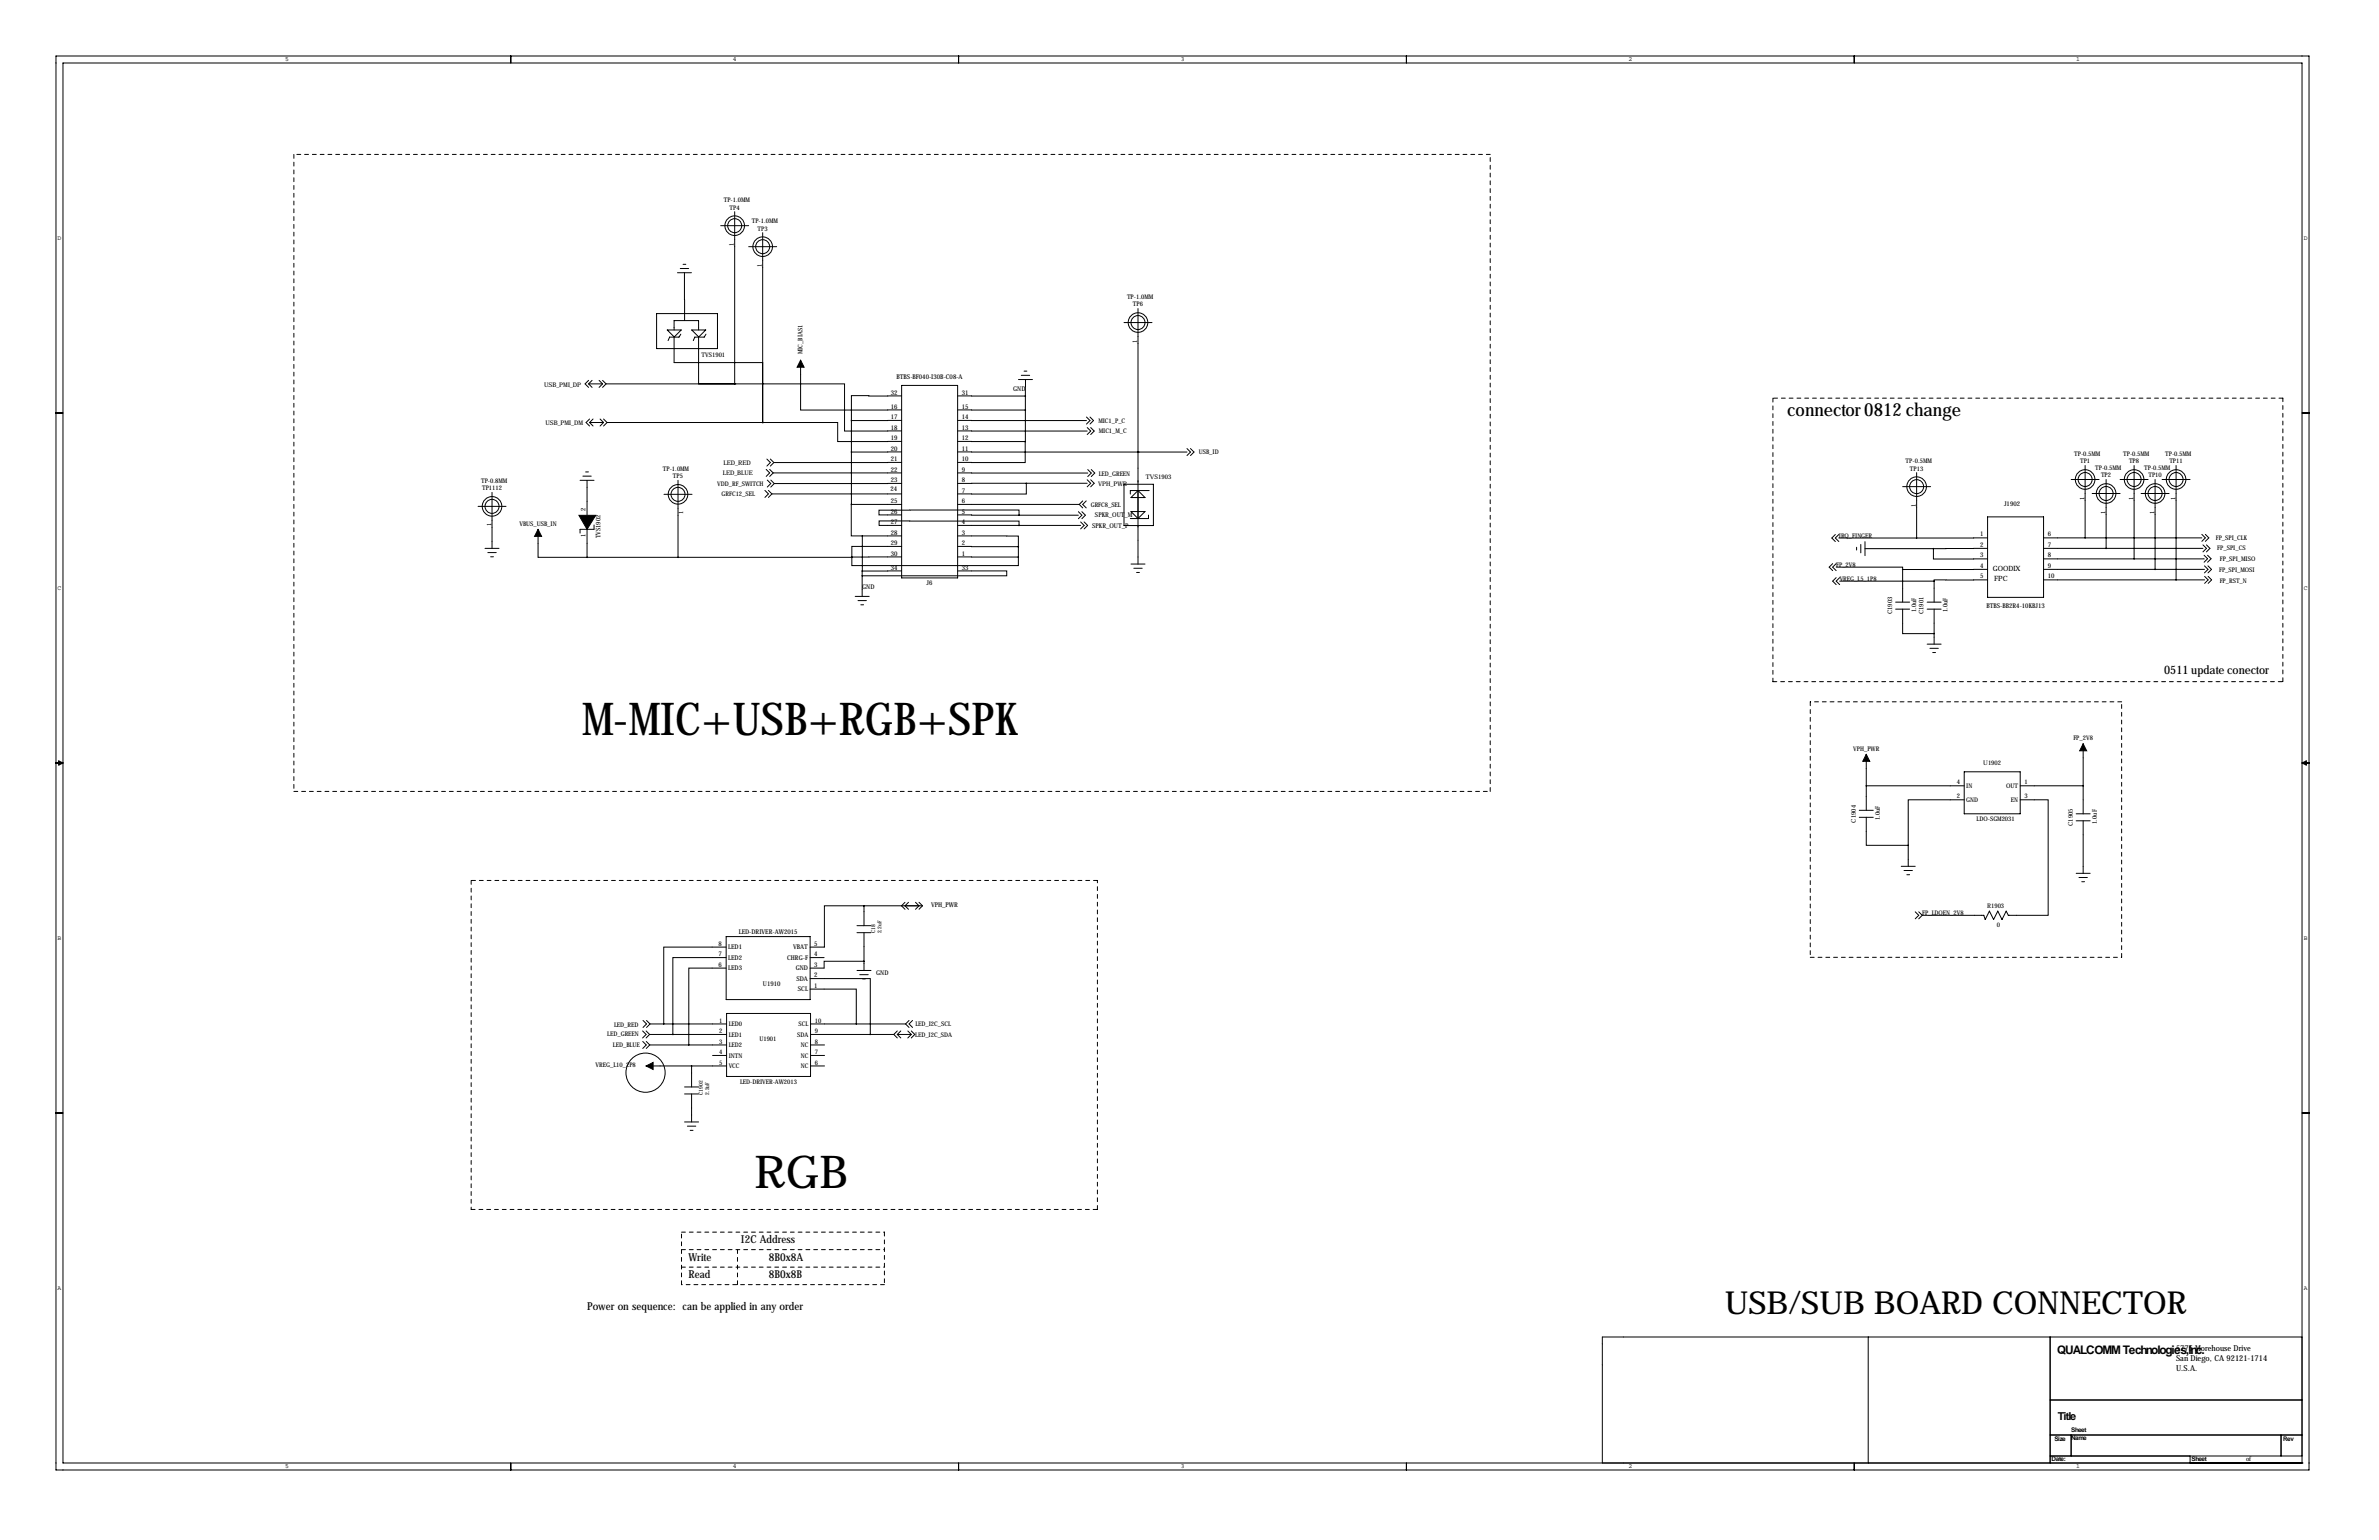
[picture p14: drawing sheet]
<svg xmlns="http://www.w3.org/2000/svg" width="864mm" height="559mm" viewBox="0 0 864 559" stroke-linecap="round" stroke-linejoin="round" font-family="sans-serif">
<defs><g id="words">
<g font-size="16.5">
<text x="211.2" y="266.5">M-MIC+USB+RGB+SPK</text>
<text x="273.9" y="431.2">RGB</text>
</g>
<text font-size="11.5" x="626.1" y="476.8">USB/SUB BOARD CONNECTOR</text>
<text font-size="6.6" x="648.8" y="150.9">connector 0812 change</text>
<g font-size="4.3">
<text x="785.6" y="244.5">0511 update conector</text>
<text x="746.8" y="491.2">QUALCOMM Technologies,Inc.</text>
</g>
<g font-size="4">
<text x="269" y="451.1">I2C Address</text>
<text x="249.9" y="457.5">W</text>
<text x="253.1" y="457.5">rite</text>
<text x="279.1" y="457.5">8B0x8A</text>
<text x="249.9" y="463.8">Read</text>
<text x="279.1" y="463.8">8B0x8B</text>
<text x="213.1" y="475.3">Power on sequence: can be applied in any order</text>
<text x="747" y="515.1">Title</text>
</g>
<g font-size="3">
<text x="789.9" y="490.1">5775 Morehouse Drive</text>
<text x="789.9" y="497.6">U.S.A.</text>
<text x="789.9" y="493.8">San Diego, CA 92121-1714</text>
</g>
<g font-size="2.6">
<text x="723.4" y="207.3">GOODIX</text>
<text x="723.8" y="210.9">FPC</text>
</g>
<g font-size="2.4">
<text x="325.4" y="137.6">BTBS-BF040-I30B-C08-A</text>
<text x="323.3" y="143.2">32</text>
<text x="349.1" y="143.2">31</text>
<text x="367.8" y="141.9">GND</text>
<text x="323.3" y="148.2">16</text>
<text x="349.1" y="148.2">15</text>
<text x="323.3" y="152">17</text>
<text x="323.3" y="155.9">18</text>
<text x="349.1" y="152">14</text>
<text x="349.1" y="155.9">13</text>
<text x="323.3" y="159.7">19</text>
<text x="349.1" y="159.7">12</text>
<text x="323.3" y="167.3">21</text>
<text x="323.3" y="163.5">20</text>
<text x="349.1" y="167.3">10</text>
<text x="349.1" y="163.5">11</text>
<text x="323.3" y="171.1">22</text>
<text x="349.1" y="171.1">9</text>
<text x="323.2" y="178.3">24</text>
<text x="323.3" y="174.9">23</text>
<text x="349.1" y="178.7">7</text>
<text x="349.1" y="174.9">8</text>
<text x="323.3" y="182.5">25</text>
<text x="349.1" y="182.5">6</text>
<text x="727.5" y="183.7">J1902</text>
<text x="323.3" y="190.1">27</text>
<text x="323.3" y="186.3">26</text>
<text x="349.1" y="190.1">4</text>
<text x="349.1" y="186.3">5</text>
<text x="396.5" y="191.5">SPKR_OUT_P</text>
<text x="397.5" y="187.6">SPKR_OUT_M</text>
<text x="323.3" y="197.8">29</text>
<text x="323.3" y="194">28</text>
<text x="349.1" y="197.8">2</text>
<text x="349.1" y="194">3</text>
<text x="718.8" y="194.7">1</text>
<text x="743.4" y="194.7">6</text>
<text x="323.3" y="201.6">30</text>
<text x="349.1" y="201.6">1</text>
<text x="718.8" y="198.5">2</text>
<text x="718.8" y="202.3">3</text>
<text x="743.4" y="198.5">7</text>
<text x="743.4" y="202.3">8</text>
<text x="323.3" y="206.7">34</text>
<text x="349.1" y="206.7">33</text>
<text x="718.8" y="206.1">4</text>
<text x="718.8" y="209.9">5</text>
<text x="743.4" y="206.1">9</text>
<text x="743.4" y="209.9">10</text>
<text x="313" y="213.9">GND</text>
<text x="336.4" y="212.4">J6</text>
<text x="721.1" y="220.7">BTBS-BB2R4-10KBJ13</text>
<text x="338" y="329.2">VPH_PW</text>
<text x="346.4" y="329.2">R</text>
<text x="268.2" y="338.8">LED-DRIVER-AW</text>
<text x="284.6" y="338.8">2015</text>
<text x="260.9" y="347">7</text>
<text x="260.9" y="343.2">8</text>
<text x="264.4" y="344.5">LED1</text>
<text x="287.9" y="344.5">VBAT</text>
<text x="295.6" y="347">4</text>
<text x="295.6" y="343.2">5</text>
<text x="260.9" y="350.8">6</text>
<text x="264.4" y="352.1">LED3</text>
<text x="264.4" y="348.3">LED2</text>
<text x="285.7" y="348.3">CHRG-F</text>
<text x="288.8" y="352.1">GND</text>
<text x="295.6" y="350.8">3</text>
<text x="318.1" y="353.8">GND</text>
<text x="277" y="357.8">U1910</text>
<text x="289.1" y="355.9">SDA</text>
<text x="289.7" y="359.7">SCL</text>
<text x="295.6" y="358.4">1</text>
<text x="295.6" y="354.6">2</text>
</g>
<g font-size="2.3">
<text x="103.5" y="22.2">5</text>
<text x="266" y="22.2">4</text>
<text x="428.6" y="22.2">3</text>
<text x="591.2" y="22.2">2</text>
<text x="753.7" y="22.2">1</text>
<text x="262.7" y="73.3">TP-1.0MM</text>
<text x="264.9" y="76">TP4</text>
<text x="272.9" y="81">TP-1.0MM</text>
<text x="275" y="83.7">TP3</text>
<text x="20.9" y="87">D</text>
<text x="266.4" y="89.2" transform="rotate(-90 266.4 89.2)">1</text>
<text x="836.3" y="87">D</text>
<text x="276.6" y="96.8" transform="rotate(-90 276.6 96.8)">1</text>
<text x="409.1" y="108.5">TP-1.0MM</text>
<text x="411.3" y="111.2">TP6</text>
<text x="412.9" y="124.3" transform="rotate(-90 412.9 124.3)">1</text>
<text x="254.7" y="129.5">TVS1901</text>
<text x="291.3" y="128.5" transform="rotate(-90 291.3 128.5)">MIC_BIAS1</text>
<text x="197.5" y="140.4">USB_PMI_DP</text>
<text x="198" y="154.4">USB_PMI_DM</text>
<text x="398.7" y="153.4">MIC1_P_C</text>
<text x="398.9" y="157">MIC1_M_C</text>
<text x="435.2" y="164.8">USB_ID</text>
<text x="752.9" y="165.4">TP-0.5MM</text>
<text x="770.7" y="165.4">TP-0.5MM</text>
<text x="786" y="165.4">TP-0.5MM</text>
<text x="240.6" y="170.8">TP-1.0MM</text>
<text x="244.3" y="173.5">TP5</text>
<text x="262.4" y="172.5">LED_BLUE</text>
<text x="262.6" y="168.8">LED_RED</text>
<text x="398.8" y="172.8">LED_GREEN</text>
<text x="416" y="173.7">TVS1903</text>
<text x="691.8" y="168">TP-0.5MM</text>
<text x="693.3" y="170.7">TP13</text>
<text x="755.1" y="168.1">TP1</text>
<text x="760.6" y="170.5">TP-0.5MM</text>
<text x="762.7" y="173.2">TP2</text>
<text x="772.9" y="168.1">TP8</text>
<text x="778.3" y="170.5">TP-0.5MM</text>
<text x="779.9" y="173.2">TP10</text>
<text x="787.5" y="168.1">TP11</text>
<text x="174.6" y="175.2">TP-0.8MM</text>
<text x="175" y="177.9">TP1112</text>
<text x="260.4" y="176.2">VDD_RF_SW</text>
<text x="272.3" y="176.2">ITCH</text>
<text x="398.6" y="176.5">VPH_PWR</text>
<text x="212.6" y="185.5" transform="rotate(-90 212.6 185.5)">2</text>
<text x="261.9" y="180.1">GRFC12_SEL</text>
<text x="395.9" y="183.8">GRFC8_SEL</text>
<text x="695.5" y="183.9" transform="rotate(-90 695.5 183.9)">1</text>
<text x="756.7" y="181.3" transform="rotate(-90 756.7 181.3)">1</text>
<text x="774.4" y="181.3" transform="rotate(-90 774.4 181.3)">1</text>
<text x="789.7" y="181.3" transform="rotate(-90 789.7 181.3)">1</text>
<text x="178.4" y="191" transform="rotate(-90 178.4 191)">1</text>
<text x="188.5" y="190.8">VBUS_USB_IN</text>
<text x="248" y="186.7" transform="rotate(-90 248 186.7)">1</text>
<text x="764.3" y="186.4" transform="rotate(-90 764.3 186.4)">1</text>
<text x="782.1" y="186.4" transform="rotate(-90 782.1 186.4)">1</text>
<text x="212.6" y="194.8" transform="rotate(-90 212.6 194.8)">1</text>
<text x="218" y="195.3" transform="rotate(-90 218 195.3)">TVS1902</text>
<text x="667.5" y="195.2">IRQ_FINGER</text>
<text x="804.4" y="196">FP_SPI_CLK</text>
<text x="804.9" y="199.6">FP_SPI_CS</text>
<text x="805.8" y="203.5">FP_SPI_MISO</text>
<text x="666.5" y="205.8">FP_2V8</text>
<text x="805.6" y="207.5">FP_SPI_MOSI</text>
<text x="20.9" y="214">C</text>
<text x="667.8" y="210.9">VREG_L5_1P8</text>
<text x="805.8" y="211.5">FP_RST_N</text>
<text x="836.3" y="214">C</text>
<text x="686.9" y="222.9" transform="rotate(-90 686.9 222.9)">C1903</text>
<text x="695.6" y="222.1" transform="rotate(-90 695.6 222.1)">1.0uF</text>
<text x="698.3" y="222.9" transform="rotate(-90 698.3 222.9)">C1901</text>
<text x="707" y="222.1" transform="rotate(-90 707 222.1)">1.0uF</text>
<text x="752.7" y="268.6">FP_2V8</text>
<text x="672.7" y="272.4">VPH_PW</text>
<text x="680.9" y="272.4">R</text>
<text x="720" y="277.5">U1902</text>
<text x="710.3" y="284.6">4</text>
<text x="713.8" y="285.9">IN</text>
<text x="728.2" y="285.9">OUT</text>
<text x="734.9" y="284.6">1</text>
<text x="710.3" y="289.7">2</text>
<text x="713.8" y="291">GND</text>
<text x="730" y="291">EN</text>
<text x="734.9" y="289.7">3</text>
<text x="673.7" y="298.5" transform="rotate(-90 673.7 298.5)">C1904</text>
<text x="682.4" y="297.7" transform="rotate(-90 682.4 297.7)">1.0uF</text>
<text x="717.5" y="297.9">LDO-SGM2031</text>
<text x="752.4" y="299.7" transform="rotate(-90 752.4 299.7)">C1905</text>
<text x="761.1" y="299" transform="rotate(-90 761.1 299)">1.0uF</text>
<text x="721.4" y="329.6">R1903</text>
<text x="697.8" y="332.1">FP_LDOEN_2V8</text>
<text x="20.9" y="341">B</text>
<text x="724.9" y="336.3">0</text>
<text x="836.3" y="341">B</text>
<text x="261" y="371">1</text>
<text x="295.8" y="371">10</text>
<text x="220.4" y="376.1">LED_GREEN</text>
<text x="222.9" y="372.6">LED_RED</text>
<text x="261" y="374.9">2</text>
<text x="264.5" y="372.4">LED0</text>
<text x="264.5" y="376.2">LED1</text>
<text x="275.7" y="377.8">U1901</text>
<text x="289.4" y="376.2">SDA</text>
<text x="289.9" y="372.4">SCL</text>
<text x="295.8" y="374.9">9</text>
<text x="332.2" y="376.4">LED_I2C_SDA</text>
<text x="332.3" y="372.3">LED_I2C_SCL</text>
<text x="222.5" y="379.8">LED_BLUE</text>
<text x="261" y="378.7">3</text>
<text x="261" y="382.5">4</text>
<text x="264.5" y="380">LED2</text>
<text x="264.5" y="383.8">INTN</text>
<text x="290.7" y="380">NC</text>
<text x="290.7" y="383.8">NC</text>
<text x="295.8" y="378.7">8</text>
<text x="295.8" y="382.5">7</text>
<text x="216.2" y="387.2">VREG_L10_2P8</text>
<text x="261" y="386.3">5</text>
<text x="264.5" y="387.6">VCC</text>
<text x="290.7" y="387.6">NC</text>
<text x="295.8" y="386.3">6</text>
<text x="268.6" y="393.2">LED-DRIVER-AW</text>
<text x="284.6" y="393.2">2013</text>
<text x="20.9" y="468">A</text>
<text x="836.3" y="468">A</text>
<text x="751.8" y="519.6">Sheet</text>
<text x="745.7" y="522.7">Size</text>
<text x="751.8" y="522.5">Name</text>
<text x="828.8" y="523">Rev</text>
<text x="103.5" y="532.8">5</text>
<text x="266" y="532.8">4</text>
<text x="428.6" y="532.8">3</text>
<text x="591.2" y="532.8">2</text>
<text x="744.7" y="530.1">Date:</text>
<text x="753.7" y="532.8">1</text>
<text x="795.5" y="530.1">Sheet</text>
<text x="815.3" y="530.1">of</text>
</g>
<g font-size="2">
<text x="317.7" y="338.7" transform="rotate(-90 317.7 338.7)">C18</text>
<text x="320" y="338.7" transform="rotate(-90 320 338.7)">2.2uF</text>
<text x="255.1" y="397.2" transform="rotate(-90 255.1 397.2)">C1902</text>
<text x="257.4" y="397.2" transform="rotate(-90 257.4 397.2)">2.2uF</text>
</g>
</g></defs>
<g fill="none" stroke="#000" stroke-width=".36">
<path d="M20.3 20.3h817.9v513.1h-817.9zM22.9 22.9h812.8v508h-812.8zM185.4 20.3v2.6M348 20.3v2.6M510.5 20.3v2.6M673.1 20.3v2.6M266.7 76.8v62.5M245.9 99h5.1M246.9 97.4h3.1M248 95.9h1M248.5 99v17.3M261.6 81.9h10.2"/>
<path d="M271.8 89.5h10.1M276.9 84.4v68.9M238.4 113.8h22.1v12.7h-22.1zM242.2 119.7h5.1l-2.5 2.6zM244.7 119.7v-3.4h8.9v3.4M251.1 119.7h5.1l-2.6 2.6zM408 117h10.2M413.1 112v92.7M213.7 138l-1.3 1.3 1.3 1.3M213.7 139.3l1.2 1.3M213.7 139.3h5M214.9 138l-1.2 1.3"/>
<path d="M217.5 138l1.2 1.3M218.7 138l1.3 1.3M218.7 139.3l-1.2 1.3M220 139.3l-1.3 1.3M220 139.3h46.7M244.7 122.2v9.4h32.2v21.7M247.1 121.3l-.6 1h-3.4l-.6 1.3M253.6 122.4v16.9h13.1M256.3 121.3l-.7 1h-3.4l-.5 1.3M266.7 139.3h.1M266.7 139.3h39.9v17.1h20.7M290.6 130.7v18.1l36.7-.1"/>
<path d="M327.3 139.9h20.3v69.8h-20.3zM369.7 137.7h5.1M370.7 136.2h3.1M371.8 134.7h1M372.3 137.7l-.1 6M20.3 149.9h2.6M214 152l-1.2 1.3 1.2 1.3M214 153.3l1.3 1.3M214 153.3h5.1M215.3 152l-1.3 1.3M217.8 152l1.3 1.3M219.1 152l1.3 1.3"/>
<path d="M219.1 153.3l-1.3 1.3M220.4 153.3l-1.3 1.3M220.4 153.3h56.5M276.9 153.3h27.2v6.9h23.2M276.9 153.3h.1M309.1 152.6v30.4M327.3 143.7l-18.2-.1v9M327.3 152.6h-18.2M347.6 152.6h46.8M347.6 156.4h47.1M347.6 148.7l24.6 .1M347.6 143.7h24.6"/>
<path d="M372.2 148.8v11.4M372.2 143.7v5.1M394.4 151.3l1.3 1.3-1.3 1.3M394.7 155.1l1.2 1.3-1.2 1.3M395.7 151.3l1.3 1.3-1.3 1.3M395.9 155.1l1.3 1.3-1.3 1.3M835.7 149.9h2.5M178.6 178.7v20.3M210.6 174.3h5M211.6 172.8h3M212.6 171.2h1M213.1 174.3v12.7"/>
<path d="M241 179.4h10.2M246.1 174.3v27.9M277.7 178l1.2 1.2-1.2 1.3M278.1 170.3l1.3 1.3-1.3 1.3M278.4 166.6l1.3 1.2-1.3 1.3M278.5 174.2l1.3 1.3-1.3 1.2M278.9 178l1.3 1.2M279.4 170.3l1.3 1.3M279.7 166.6l1.2 1.2M279.8 174.2l1.3 1.3M280.2 179.2h47.1M280.2 179.2l-1.3 1.3"/>
<path d="M280.7 171.6h46.6M280.7 171.6l-1.3 1.3M280.9 167.8l-1.2 1.3M281.1 175.5l-1.3 1.2M327.3 175.4l-46.2 .1M327.3 167.8h-46.4M327.3 164h-18.2M347.6 171.6l47.3 .1M347.6 164h65.5M347.6 160.2h24.6M372.2 160.2v7.6h-24.6M372.6 175.4v3.9l-25-.1"/>
<path d="M372.6 175.4h-25M372.6 175.4h22.1M394.7 174.1l1.2 1.3-1.2 1.2M394.9 170.4l1.2 1.3-1.2 1.2M395.9 174.1l1.3 1.3-1.3 1.2M396.1 170.4l1.3 1.3-1.3 1.2M408 175.7h10.7v15h-10.7zM413.1 164h.1M413.1 164h17.8M417.2 178h-6.9v1.3M430.9 162.8l1.3 1.2-1.3 1.3M432.2 162.8l1.2 1.2-1.2 1.3"/>
<path d="M690.7 176.6h10.1M695.8 171.5v23.7M751.8 174h10.2M756.9 168.9v26.3M759.5 179.1h10.1M764.5 174v25M769.6 174h10.2M774.7 168.9v33.9M777.2 179.1h10.2M782.3 174v32.6M784.9 174h10.1M789.9 168.9v41.5"/>
<path d="M173.5 183.7h10.2M176.1 199h5.1M195.3 192.1v10.1h17.8M213.1 192.1v10.1M215.6 190.5v1.6h-5v1.3M309.1 183l-.1 11.5h4M309.1 183h18.2M313 194.5v12.7M313 194.5h14.3M327.3 198.3h-18.1v3.8M327.3 190.7h-8.2v-1.7l50.8 .1v1.6M327.3 186.8h-8.2v-1.7h50.8v1.8"/>
<path d="M347.6 194.5h22.1v3.9M347.6 198.3l22.1 .1M347.6 186.8l22.3 .1M347.6 190.7h44.7M347.6 183h44.2M369.7 198.4v3.7M369.9 186.9h21.6M391.5 185.7l1.2 1.2-1.2 1.3M391.8 183l1.2 1.3M392.3 189.4l1.2 1.3-1.2 1.2M392.7 185.7l1.3 1.2-1.3 1.3M393 181.8l-1.2 1.2"/>
<path d="M393.5 189.4l1.3 1.3-1.3 1.2M394.3 181.8l-1.3 1.2 1.3 1.3M410.6 185.6h5l-2.5 2.6zM410.6 180.5l2.5-2.5 2.5 2.5zM416.9 186.9v1.3h-6.6M666.2 194l-1.2 1.2 1.2 1.3M667.5 195.2h28.3M667.5 194l-1.3 1.2 1.3 1.3M674 198.6v1M675.5 197.6v3M677 199.1h24.9M677 196.5v5.1"/>
<path d="M701.9 199.1v3.7h19.6M721.5 195.2h-25.7M721.5 199l-19.6 .1M721.5 187.6h20.3v29.2h-20.3zM741.8 195.2h57.5M741.8 199h57.9M799.3 193.9l1.3 1.3-1.3 1.2M799.7 197.7l1.3 1.3-1.3 1.3M800.6 193.9l1.2 1.3-1.2 1.2M801 197.7l1.2 1.3-1.2 1.3M177.1 200.5h3M178.1 202h1"/>
<path d="M213.1 202.2h96.1M309.2 202.1v.1M310.4 216.4h5.1M311.5 217.9h3M312.5 219.5h1M313 207.2v9.2M327.3 202.1h-18.1M327.3 207.2h-14.3M347.6 202.1h22.1M347.6 207.2h17.9v1.7h-52.5M369.7 202.1v3.1h-60.5v-3M410.6 204.7h5"/>
<path d="M411.6 206.2h3M412.6 207.7h1M665.3 204.5l-1.3 1.3 1.3 1.3M666.5 205.8h24.2v.9M666.5 209.6l-1.2 1.3 1.2 1.2M666.5 204.5l-1.2 1.3 1.2 1.3M667.8 209.6l-1.3 1.3 1.3 1.2M667.8 210.9h34.3M688.1 218.5h5.1M690.7 206.7v11.8M699.6 218.5h5M702.1 210.9v7.6"/>
<path d="M721.5 210.4h-19.4v.5M721.5 206.6l-30.8 .1M741.8 202.8h32.9M741.8 206.6h58.5M741.8 210.4h58.5M800.1 202.7l-25.4 .1M800.1 201.5l1.3 1.2-1.3 1.3M800.3 205.3l1.2 1.3-1.2 1.3M800.3 209.1l1.3 1.3-1.3 1.3M801.4 201.5l1.2 1.2-1.2 1.3M801.5 205.3l1.3 1.3-1.3 1.3M801.6 209.1l1.2 1.3-1.2 1.3"/>
<path d="M688.1 221h5.1M690.7 221v8.9h11.4M699.6 221h5M699.6 233.7h5M700.6 235.3h3M701.6 236.8h1M702.1 221v12.7M20.3 276.9h2.6M21.3 276.1l1.6 .8-1.6 .7zM677.5 273.7v20.3M756.2 269.9v25.4M835.7 276.9h2.5"/>
<path d="M835.7 276.9l1.5-.8v1.5zM674.9 296.6h5.1M674.9 294h5.1M677.5 296.6v10.1h15.2M677.5 285.1h35.5M713 290.2h-20.3v16.5M713 280.1h20.3v15.2h-20.3zM733.3 290.2h10.2v41.9h-14.5l-.7-1.5-1.6 3.1-1.5-3.1-1.5 3.1-1.5-3.1-1.6 3.1-.5-1.6h-22.3M733.3 285.1h22.9M753.7 295.3h5M753.7 297.8h5M756.2 297.8v19.1"/>
<path d="M690.2 314.4h5M691.2 315.9h3M692.2 317.4h1M692.7 306.7v7.7M753.7 316.9h5M754.7 318.4h3M755.7 319.9h1M263.6 339.9h30.5v22.8h-30.5zM311.1 338.4h5.1M311.1 335.9h5.1M313.6 328.7h-14.3v15h-5.2M313.6 328.7v7.2"/>
<path d="M313.6 328.7h21.3M313.6 338.4v13.7M328.5 327.4l-1.2 1.3 1.2 1.2M329.8 327.4l-1.3 1.3 1.3 1.2M332.3 327.4l1.3 1.3-1.3 1.2M333.6 327.4l1.3 1.3M334.9 328.7l-1.3 1.2M695.2 330.9l1.3 1.2-1.3 1.3M696.5 330.9l1.3 1.2M697.8 332.1l-1.3 1.3M263.6 343.7h-22.7v27.9M263.6 347.5h-19.4v27.9"/>
<path d="M263.6 351.3h-13.6v27.9M294.1 358.9h16.7v12.7M294.1 355.1h21.8v20.3M294.1 347.5h5.1M311.1 352.1h5.1M312.1 353.7h3.1M313.1 355.2h1M313.6 348.8h-14.4v2.5h-5.1M233.3 374.1l1.2 1.3-1.2 1.2M233.3 377.9l1.3 1.3-1.3 1.2M233.4 370.3l1.3 1.3-1.3 1.2M234.5 374.1l1.3 1.3"/>
<path d="M234.6 377.9l1.3 1.3M234.7 370.3l1.3 1.3M235.8 375.4h28M235.8 375.4l-1.3 1.2M235.9 379.2h27.9M235.9 379.2l-1.3 1.2M236 371.6h27.8M236 371.6l-1.3 1.2M263.8 367.7h30.4v22.9h-30.4zM294.2 371.6h34.5M294.2 375.4h30.3M294.2 379.2h5.1"/>
<path d="M324.5 375.4l1.2 1.2M325.7 375.4h5.1M325.7 374.1l-1.2 1.3M325.7 375.4l1.3 1.2M327 374.1l-1.3 1.3M328.7 371.6l1.3 1.2M329.5 374.1l1.3 1.3M330 370.3l-1.3 1.3M330.8 374.1l1.3 1.3-1.3 1.2M330.8 375.4l-1.3 1.2M331.3 370.3l-1.3 1.3 1.3 1.2M234.5 386.8h29.3"/>
<path d="M248.5 397h5.1M248.5 394.4h5.1M251.1 386.8v7.6M251.1 397v10.1M258.7 383h5.1M294.2 383h5.1M294.2 386.8h5.1M20.3 403.9h2.6M248.5 407.1h5.1M249.5 408.6h3.1M250.5 410.2h1.1M835.7 403.9h2.5"/>
<path d="M678.2 485.1v45.8M744.2 485.1v45.8M835.7 485.1h-254v45.8M744.2 508h91.5M185.4 530.9v2.5M348 530.9v2.5M510.5 530.9v2.5M673.1 530.9v2.5M744.2 520.7h91.5M744.2 528.3h91.5M751.8 520.7v7.6M795 530.9h.1"/>
<path d="M795 528.3v2.6M828 520.7v7.6M835.7 530.9h.1"/>
<circle cx="266.7" cy="81.9" r="3.6"/>
<circle cx="266.7" cy="81.9" r="2.54"/>
<circle cx="276.9" cy="89.5" r="3.6"/>
<circle cx="276.9" cy="89.5" r="2.54"/>
<circle cx="413.1" cy="117" r="3.6"/>
<circle cx="413.1" cy="117" r="2.54"/>
<circle cx="246.1" cy="179.4" r="3.6"/>
<circle cx="246.1" cy="179.4" r="2.54"/>
<circle cx="695.8" cy="176.6" r="3.6"/>
<circle cx="695.8" cy="176.6" r="2.54"/>
<circle cx="756.9" cy="174" r="3.6"/>
<circle cx="756.9" cy="174" r="2.54"/>
<circle cx="764.5" cy="179.1" r="3.6"/>
<circle cx="764.5" cy="179.1" r="2.54"/>
<circle cx="774.7" cy="174" r="3.6"/>
<circle cx="774.7" cy="174" r="2.54"/>
<circle cx="782.3" cy="179.1" r="3.6"/>
<circle cx="782.3" cy="179.1" r="2.54"/>
<circle cx="789.9" cy="174" r="3.6"/>
<circle cx="789.9" cy="174" r="2.54"/>
<circle cx="178.6" cy="183.7" r="3.6"/>
<circle cx="178.6" cy="183.7" r="2.54"/>
<circle cx="234.3" cy="389.2" r="7.1"/>
</g>
<g fill="none" stroke="#000" stroke-width=".36" stroke-dasharray="1.4 1.4">
<path d="M106.7 56v231.2M541 56h-434.3M643.6 144.5v102.8M828.7 144.5h-185.1M643.6 247.3h185.1M657.1 254.7v92.7M770.2 254.7h-113.1M828.7 247.3v-102.8M106.7 287.2h434.3M541 287.2v-231.2M171 319.5v119.4M398.4 319.5h-227.4"/>
<path d="M657.1 347.4h113.1M770.2 347.4v-92.7M171 438.9h227.4M398.4 438.9v-119.4M247.4 447.1h73.7M247.4 453.4h73.7M247.4 459.8h73.7M267.7 453.4v12.7M321.1 447.1v19M247.4 466.1v-19M321.1 466.1h-73.7"/>
</g>
<path d="M290.6 130.7l1.3 2.5h-2.5zM195.3 192.1l1.3 2.5h-2.5zM210.2 187h6.1l-3.2 5.1zM677.5 273.7l1.2 2.6h-2.5zM756.2 269.9l1.3 2.5h-2.6zM234.5 386.8l2.6-1.3v2.6z" fill="#000" stroke="#000" stroke-width=".36"/>
<path d="M251 386.8a.05 .05 0 0 0 .1 0 .05 .05 0 0 0-.1 0zM701.8 199.1a.05 .05 0 0 0 .1 0 .05 .05 0 0 0-.1 0zM764.5 199a.05 .05 0 0 0 .1 0 .05 .05 0 0 0-.1 0zM789.9 210.4a.05 .05 0 0 0 .1 0 .05 .05 0 0 0-.1 0zM695.7 195.2a.05 .05 0 0 0 .1 0 .05 .05 0 0 0-.1 0zM276.8 153.3a.05 .05 0 0 0 .1 0 .05 .05 0 0 0-.1 0zM276.8 153.3a.05 .05 0 0 0 .1 0 .05 .05 0 0 0-.1 0zM372.1 160.2a.05 .05 0 0 0 .1 0 .05 .05 0 0 0-.1 0zM309 183a.05 .05 0 0 0 .1 0 .05 .05 0 0 0-.1 0zM309 164a.05 .05 0 0 0 .1 0 .05 .05 0 0 0-.1 0zM309 152.6a.05 .05 0 0 0 .1 0 .05 .05 0 0 0-.1 0zM372.5 175.4a.05 .05 0 0 0 .1 0 .05 .05 0 0 0-.1 0zM240.9 371.6a.05 .05 0 0 0 .1 0 .05 .05 0 0 0-.1 0zM244.2 375.4a.05 .05 0 0 0 .1 0 .05 .05 0 0 0-.1 0zM250 379.2a.05 .05 0 0 0 .1 0 .05 .05 0 0 0-.1 0zM310.8 371.6a.05 .05 0 0 0 .1 0 .05 .05 0 0 0-.1 0zM313.6 348.8a.05 .05 0 0 0 .1 0 .05 .05 0 0 0-.1 0z" fill="#000" stroke="#000" stroke-width=".51"/>
<use href="#words"/>
</svg>
